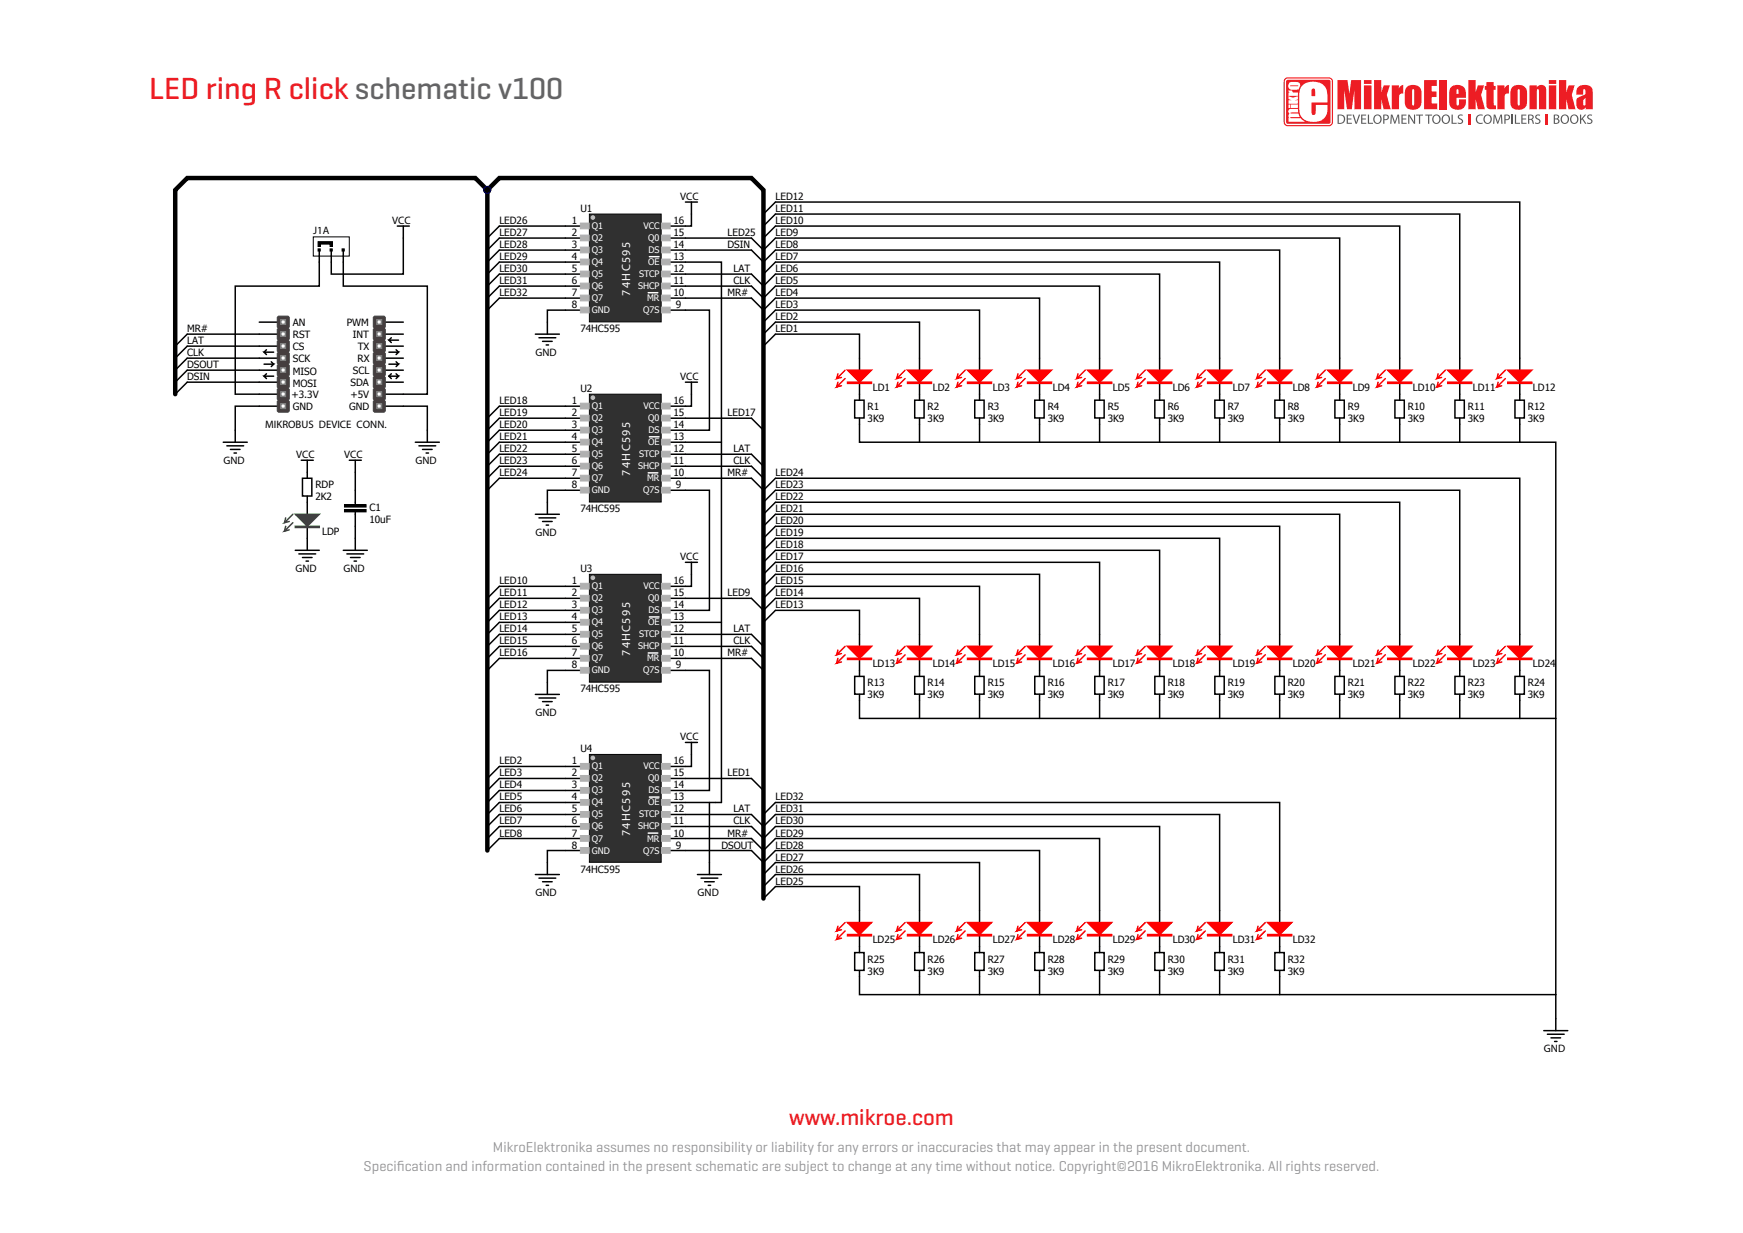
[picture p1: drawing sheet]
<svg xmlns="http://www.w3.org/2000/svg" width="297mm" height="210mm" viewBox="0 0 297 210" stroke-linecap="round" stroke-linejoin="round" font-family="sans-serif">
<defs><g id="words">
<text font-size="5.3" fill="#ed1d24" x="25.4" y="16.9">LED ring R click schematic v100</text>
<text font-size="3.9" fill="#ed1d24" x="134.5" y="191.6">www.mikroe.com</text>
<g font-size="2.5" fill="#939399">
<text x="84" y="196.2">MikroElektronika assumes no responsibility or liability for any errors or inaccuracies that may appear in the present document.</text>
<text x="62" y="199.4">Specif</text>
<text x="67.6" y="199.4">ication and information contained in the present schematic are subject to change at any time without notice. Copyright©2016 MikroElektronika. All rights reserved.</text>
</g>
<g font-size="2" fill="#fff">
<text x="107.4" y="50.4" transform="rotate(-90 107.4 50.4)">74HC595</text>
<text x="107.4" y="81" transform="rotate(-90 107.4 81)">74HC595</text>
<text x="107.4" y="111.7" transform="rotate(-90 107.4 111.7)">74HC595</text>
<text x="107.4" y="142.4" transform="rotate(-90 107.4 142.4)">74HC595</text>
</g>
<g font-size="1.8">
<text x="115.9" y="34">VCC</text>
<text x="53.4" y="39.9">J1A</text>
<text x="66.8" y="38.1">VCC</text>
<text x="91.3" y="60.6">GND</text>
<text x="115.9" y="64.7">VCC</text>
<text x="45.2" y="72.9">MIKROBUS DEVICE CONN.</text>
<text x="50.4" y="78">VCC</text>
<text x="58.6" y="78">VCC</text>
<text x="38.1" y="79">GND</text>
<text x="70.8" y="79">GND</text>
<text x="91.3" y="91.3">GND</text>
<text x="115.9" y="95.4">VCC</text>
<text x="50.3" y="97.4">GND</text>
<text x="58.5" y="97.4">GND</text>
<text x="91.3" y="121.9">GND</text>
<text x="115.9" y="126">VCC</text>
<text x="91.3" y="152.6">GND</text>
<text x="118.9" y="152.6">GND</text>
<text x="263.1" y="179.2">GND</text>
</g>
<g font-size="1.7">
<text x="132.1" y="34.1">LED12</text>
<text x="85.1" y="38.2">LED26</text>
<text x="85.1" y="40.2">LED27</text>
<text x="97.5" y="40.2">2</text>
<text x="97.5" y="38.2">1</text>
<text x="98.9" y="36.1">U1</text>
<text x="114.7" y="38.2">16</text>
<text x="114.7" y="40.2">15</text>
<text x="124" y="40.2">LED25</text>
<text x="132.1" y="40.2">LED9</text>
<text x="132.1" y="38.2">LED10</text>
<text x="132.1" y="36.1">LED11</text>
<text x="85.1" y="42.3">LED28</text>
<text x="85.1" y="44.3">LED29</text>
<text x="85.1" y="46.3">LED30</text>
<text x="97.5" y="46.3">5</text>
<text x="97.5" y="44.3">4</text>
<text x="97.5" y="42.3">3</text>
<text x="114.7" y="46.3">12</text>
<text x="114.7" y="42.3">14</text>
<text x="114.7" y="44.3">13</text>
<text x="124" y="42.3">DSIN</text>
<text x="125" y="46.3">LAT</text>
<text x="132.1" y="46.3">LED6</text>
<text x="132.1" y="44.3">LED7</text>
<text x="132.1" y="42.3">LED8</text>
<text x="85.1" y="48.4">LED31</text>
<text x="85.1" y="50.4">LED32</text>
<text x="97.5" y="52.5">8</text>
<text x="97.5" y="50.4">7</text>
<text x="97.5" y="48.4">6</text>
<text x="114.7" y="48.4">11</text>
<text x="114.7" y="50.4">10</text>
<text x="115.2" y="52.5">9</text>
<text x="124" y="50.4">MR#</text>
<text x="125" y="48.4">CLK</text>
<text x="132.1" y="52.5">LED3</text>
<text x="132.1" y="50.4">LED4</text>
<text x="132.1" y="48.4">LED5</text>
<text x="31.9" y="56.6">MR#</text>
<text x="31.9" y="58.6">LAT</text>
<text x="49.9" y="55.5">AN</text>
<text x="49.9" y="57.6">RST</text>
<text x="49.9" y="59.6">CS</text>
<text x="59.1" y="55.5">PWM</text>
<text x="60.1" y="57.6">INT</text>
<text x="60.9" y="59.6">TX</text>
<text x="98.9" y="56.6">74HC595</text>
<text x="132.1" y="56.6">LED1</text>
<text x="132.1" y="54.5">LED2</text>
<text x="31.9" y="60.7">CLK</text>
<text x="31.9" y="62.7">DSOUT</text>
<text x="31.9" y="64.8">DSIN</text>
<text x="49.9" y="61.7">SCK</text>
<text x="49.9" y="66">MOSI</text>
<text x="49.9" y="63.9">MISO</text>
<text x="59.7" y="65.8">SDA</text>
<text x="60.1" y="63.7">SCL</text>
<text x="60.9" y="61.7">RX</text>
<text x="49.7" y="67.8">+3.3V</text>
<text x="49.9" y="69.9">GND</text>
<text x="59.5" y="69.9">GND</text>
<text x="59.7" y="67.8">+5V</text>
<text x="85.1" y="68.8">LED18</text>
<text x="85.1" y="70.9">LED19</text>
<text x="97.5" y="70.9">2</text>
<text x="97.5" y="68.8">1</text>
<text x="98.9" y="66.8">U2</text>
<text x="114.7" y="68.8">16</text>
<text x="114.7" y="70.9">15</text>
<text x="124" y="70.9">LED17</text>
<text x="147.8" y="69.9">R1</text>
<text x="147.8" y="71.9">3K9</text>
<text x="148.7" y="66.6">LD1</text>
<text x="158.1" y="69.9">R2</text>
<text x="158.1" y="71.9">3K9</text>
<text x="158.9" y="66.6">LD2</text>
<text x="168.3" y="69.9">R3</text>
<text x="168.3" y="71.9">3K9</text>
<text x="169.2" y="66.6">LD3</text>
<text x="178.5" y="69.9">R4</text>
<text x="178.5" y="71.9">3K9</text>
<text x="179.4" y="66.6">LD4</text>
<text x="188.8" y="69.9">R5</text>
<text x="188.8" y="71.9">3K9</text>
<text x="189.6" y="66.6">LD5</text>
<text x="199" y="69.9">R6</text>
<text x="199" y="71.9">3K9</text>
<text x="199.8" y="66.6">LD6</text>
<text x="209.2" y="69.9">R7</text>
<text x="209.2" y="71.9">3K9</text>
<text x="210.1" y="66.6">LD7</text>
<text x="219.4" y="69.9">R8</text>
<text x="219.4" y="71.9">3K9</text>
<text x="220.3" y="66.6">LD8</text>
<text x="229.7" y="69.9">R9</text>
<text x="229.7" y="71.9">3K9</text>
<text x="230.5" y="66.6">LD9</text>
<text x="239.9" y="69.9">R10</text>
<text x="239.9" y="71.9">3K9</text>
<text x="240.8" y="66.6">LD10</text>
<text x="250.1" y="69.9">R11</text>
<text x="250.1" y="71.9">3K9</text>
<text x="251" y="66.6">LD11</text>
<text x="260.3" y="69.9">R12</text>
<text x="260.3" y="71.9">3K9</text>
<text x="261.2" y="66.6">LD12</text>
<text x="85.1" y="72.9">LED20</text>
<text x="85.1" y="75">LED21</text>
<text x="85.1" y="77">LED22</text>
<text x="97.5" y="77">5</text>
<text x="97.5" y="75">4</text>
<text x="97.5" y="72.9">3</text>
<text x="114.7" y="77">12</text>
<text x="114.7" y="72.9">14</text>
<text x="114.7" y="75">13</text>
<text x="125" y="77">LAT</text>
<text x="53.7" y="83.2">RDP</text>
<text x="85.1" y="79.1">LED23</text>
<text x="85.1" y="81.1">LED24</text>
<text x="97.5" y="83.2">8</text>
<text x="97.5" y="81.1">7</text>
<text x="97.5" y="79.1">6</text>
<text x="114.7" y="79.1">11</text>
<text x="114.7" y="81.1">10</text>
<text x="115.2" y="83.2">9</text>
<text x="124" y="81.1">MR#</text>
<text x="125" y="79.1">CLK</text>
<text x="132.1" y="81.1">LED24</text>
<text x="132.1" y="83.2">LED23</text>
<text x="53.7" y="85.2">2K2</text>
<text x="62.9" y="87">C1</text>
<text x="62.9" y="89.1">10uF</text>
<text x="98.9" y="87.2">74HC595</text>
<text x="132.1" y="85.2">LED22</text>
<text x="132.1" y="87.2">LED21</text>
<text x="132.1" y="89.3">LED20</text>
<text x="54.9" y="91.1">LDP</text>
<text x="132.1" y="91.3">LED19</text>
<text x="132.1" y="93.4">LED18</text>
<text x="132.1" y="95.4">LED17</text>
<text x="85.1" y="99.5">LED10</text>
<text x="85.1" y="101.6">LED11</text>
<text x="97.5" y="101.6">2</text>
<text x="97.5" y="99.5">1</text>
<text x="98.9" y="97.5">U3</text>
<text x="114.7" y="99.5">16</text>
<text x="114.7" y="101.6">15</text>
<text x="124" y="101.6">LED9</text>
<text x="132.1" y="97.5">LED16</text>
<text x="132.1" y="99.5">LED15</text>
<text x="132.1" y="101.6">LED14</text>
<text x="85.1" y="103.6">LED12</text>
<text x="85.1" y="105.7">LED13</text>
<text x="85.1" y="107.7">LED14</text>
<text x="97.5" y="107.7">5</text>
<text x="97.5" y="105.7">4</text>
<text x="97.5" y="103.6">3</text>
<text x="114.7" y="107.7">12</text>
<text x="114.7" y="103.6">14</text>
<text x="114.7" y="105.7">13</text>
<text x="125" y="107.7">LAT</text>
<text x="132.1" y="103.6">LED13</text>
<text x="85.1" y="109.7">LED15</text>
<text x="85.1" y="111.8">LED16</text>
<text x="97.5" y="113.8">8</text>
<text x="97.5" y="111.8">7</text>
<text x="97.5" y="109.7">6</text>
<text x="114.7" y="109.7">11</text>
<text x="114.7" y="111.8">10</text>
<text x="115.2" y="113.8">9</text>
<text x="124" y="111.8">MR#</text>
<text x="125" y="109.7">CLK</text>
<text x="148.7" y="113.6">LD13</text>
<text x="158.9" y="113.6">LD14</text>
<text x="169.2" y="113.6">LD15</text>
<text x="179.4" y="113.6">LD16</text>
<text x="189.6" y="113.6">LD17</text>
<text x="199.8" y="113.6">LD18</text>
<text x="210.1" y="113.6">LD19</text>
<text x="220.3" y="113.6">LD20</text>
<text x="230.5" y="113.6">LD21</text>
<text x="240.8" y="113.6">LD22</text>
<text x="251" y="113.6">LD23</text>
<text x="261.2" y="113.6">LD24</text>
<text x="98.9" y="117.9">74HC595</text>
<text x="147.8" y="116.9">R13</text>
<text x="147.8" y="118.9">3K9</text>
<text x="158.1" y="116.9">R14</text>
<text x="158.1" y="118.9">3K9</text>
<text x="168.3" y="116.9">R15</text>
<text x="168.3" y="118.9">3K9</text>
<text x="178.5" y="116.9">R16</text>
<text x="178.5" y="118.9">3K9</text>
<text x="188.8" y="116.9">R17</text>
<text x="188.8" y="118.9">3K9</text>
<text x="199" y="116.9">R18</text>
<text x="199" y="118.9">3K9</text>
<text x="209.2" y="116.9">R19</text>
<text x="209.2" y="118.9">3K9</text>
<text x="219.4" y="116.9">R20</text>
<text x="219.4" y="118.9">3K9</text>
<text x="229.7" y="116.9">R21</text>
<text x="229.7" y="118.9">3K9</text>
<text x="239.9" y="116.9">R22</text>
<text x="239.9" y="118.9">3K9</text>
<text x="250.1" y="116.9">R23</text>
<text x="250.1" y="118.9">3K9</text>
<text x="260.3" y="116.9">R24</text>
<text x="260.3" y="118.9">3K9</text>
<text x="85.1" y="130.2">LED2</text>
<text x="97.5" y="130.2">1</text>
<text x="98.9" y="128.2">U4</text>
<text x="114.7" y="130.2">16</text>
<text x="85.1" y="132.2">LED3</text>
<text x="85.1" y="134.3">LED4</text>
<text x="85.1" y="136.3">LED5</text>
<text x="97.5" y="136.3">4</text>
<text x="97.5" y="134.3">3</text>
<text x="97.5" y="132.2">2</text>
<text x="114.7" y="132.2">15</text>
<text x="114.7" y="134.3">14</text>
<text x="114.7" y="136.3">13</text>
<text x="124" y="132.2">LED1</text>
<text x="132.1" y="136.3">LED32</text>
<text x="85.1" y="138.4">LED6</text>
<text x="85.1" y="140.4">LED7</text>
<text x="85.1" y="142.5">LED8</text>
<text x="97.5" y="142.5">7</text>
<text x="97.5" y="140.4">6</text>
<text x="97.5" y="138.4">5</text>
<text x="114.7" y="138.4">12</text>
<text x="114.7" y="140.4">11</text>
<text x="114.7" y="142.5">10</text>
<text x="124" y="142.5">MR#</text>
<text x="125" y="138.4">LAT</text>
<text x="125" y="140.4">CLK</text>
<text x="132.1" y="138.4">LED31</text>
<text x="132.1" y="140.4">LED30</text>
<text x="132.1" y="142.5">LED29</text>
<text x="97.5" y="144.5">8</text>
<text x="98.9" y="148.6">74HC595</text>
<text x="115.2" y="144.5">9</text>
<text x="122.9" y="144.5">DSOUT</text>
<text x="132.1" y="144.5">LED28</text>
<text x="132.1" y="146.6">LED27</text>
<text x="132.1" y="148.6">LED26</text>
<text x="132.1" y="150.7">LED25</text>
<text x="148.7" y="160.7">LD25</text>
<text x="158.9" y="160.7">LD26</text>
<text x="169.2" y="160.7">LD27</text>
<text x="179.4" y="160.7">LD28</text>
<text x="189.6" y="160.7">LD29</text>
<text x="199.8" y="160.7">LD30</text>
<text x="210.1" y="160.7">LD31</text>
<text x="220.3" y="160.7">LD32</text>
<text x="147.8" y="163.9">R25</text>
<text x="147.8" y="166">3K9</text>
<text x="158.1" y="163.9">R26</text>
<text x="158.1" y="166">3K9</text>
<text x="168.3" y="163.9">R27</text>
<text x="168.3" y="166">3K9</text>
<text x="178.5" y="163.9">R28</text>
<text x="178.5" y="166">3K9</text>
<text x="188.8" y="163.9">R29</text>
<text x="188.8" y="166">3K9</text>
<text x="199" y="163.9">R30</text>
<text x="199" y="166">3K9</text>
<text x="209.2" y="163.9">R31</text>
<text x="209.2" y="166">3K9</text>
<text x="219.4" y="163.9">R32</text>
<text x="219.4" y="166">3K9</text>
</g>
<g font-size="1.5" fill="#fff">
<text x="100.8" y="39">Q1</text>
<text x="100.8" y="41.1">Q2</text>
<text x="109.6" y="39">VCC</text>
<text x="110.5" y="41.1">Q0</text>
<text x="100.8" y="43.1">Q3</text>
<text x="100.8" y="45.1">Q4</text>
<text x="100.8" y="47.2">Q5</text>
<text x="108.9" y="47.2">STCP</text>
<text x="110.5" y="45.1">OE</text>
<text x="110.5" y="43.1">DS</text>
<text x="100.8" y="49.2">Q6</text>
<text x="100.8" y="51.3">Q7</text>
<text x="100.8" y="53.3">GND</text>
<text x="108.7" y="49.2">SHCP</text>
<text x="109.6" y="53.3">Q7S</text>
<text x="110.2" y="51.3">MR</text>
<text x="100.8" y="69.7">Q1</text>
<text x="100.8" y="71.7">Q2</text>
<text x="109.6" y="69.7">VCC</text>
<text x="110.5" y="71.7">Q0</text>
<text x="100.8" y="73.8">Q3</text>
<text x="100.8" y="75.8">Q4</text>
<text x="100.8" y="77.9">Q5</text>
<text x="108.9" y="77.9">STCP</text>
<text x="110.5" y="75.8">OE</text>
<text x="110.5" y="73.8">DS</text>
<text x="100.8" y="79.9">Q6</text>
<text x="100.8" y="82">Q7</text>
<text x="108.7" y="79.9">SHCP</text>
<text x="110.2" y="82">MR</text>
<text x="100.8" y="84">GND</text>
<text x="109.6" y="84">Q7S</text>
<text x="100.8" y="100.4">Q1</text>
<text x="109.6" y="100.4">VCC</text>
<text x="100.8" y="102.4">Q2</text>
<text x="100.8" y="104.5">Q3</text>
<text x="100.8" y="106.5">Q4</text>
<text x="110.5" y="106.5">OE</text>
<text x="110.5" y="102.4">Q0</text>
<text x="110.5" y="104.5">DS</text>
<text x="100.8" y="108.6">Q5</text>
<text x="100.8" y="110.6">Q6</text>
<text x="100.8" y="112.6">Q7</text>
<text x="108.7" y="110.6">SHCP</text>
<text x="108.9" y="108.6">STCP</text>
<text x="110.2" y="112.6">MR</text>
<text x="100.8" y="114.7">GND</text>
<text x="109.6" y="114.7">Q7S</text>
<text x="100.8" y="131.1">Q1</text>
<text x="109.6" y="131.1">VCC</text>
<text x="100.8" y="133.1">Q2</text>
<text x="100.8" y="135.1">Q3</text>
<text x="100.8" y="137.2">Q4</text>
<text x="110.5" y="137.2">OE</text>
<text x="110.5" y="133.1">Q0</text>
<text x="110.5" y="135.1">DS</text>
<text x="100.8" y="139.2">Q5</text>
<text x="100.8" y="141.3">Q6</text>
<text x="100.8" y="143.3">Q7</text>
<text x="108.7" y="141.3">SHCP</text>
<text x="108.9" y="139.2">STCP</text>
<text x="110.2" y="143.3">MR</text>
<text x="100.8" y="145.4">GND</text>
<text x="109.6" y="145.4">Q7S</text>
</g>
</g></defs>
<!-- layer: Layer 1 -->
<g fill="#ed1d24">
<path d="M218.9 13.4l.5-.2h7a.69 .69 0 0 1 .7 .7v6.9a.69 .69 0 0 1-.7 .7h-7a.69 .69 0 0 1-.7-.7v-6.9z"/>
<path d="M227.9 13.6h1.7l.3 2.4 .3-2.4h1.7v5h-1.1v-3.3l-.5 3.3h-.8l-.4-3.3v3.3h-1.2z"/>
<path d="M234.1 13.6h1.3v2.1l.4-1.2h1l-.5 1.7 .7 2.4h-1.2l-.4-1.8v1.8h-1.3z"/>
<path d="M237.1 14.5h1.3l-.1 .6a.92 .92 0 0 1 .8-.6v1.4l-.5 .1-.2 .3v2.3h-1.3z"/>
<path d="M242.7 13.6h2.1v1h-.8v1h.8v.9h-.8v1.1h.9v1h-2.2z"/>
<path d="M245.2 13.6h1.3v5h-1.3z"/>
<path d="M250.2 13.6h1.2v2.1l.4-1.2h1.1l-.5 1.7 .6 2.4h-1.2l-.4-1.8v1.8h-1.2z"/>
<path d="M253.3 14h1.2v.6h.4v.7h-.4v2.2l.1 .4 .3 .1v.6h-.5a.84 .84 0 0 1-1.1-.9v-2.4h-.3v-.7h.3z"/>
<path d="M255.1 14.5h1.3l-.1 .6a.93 .93 0 0 1 .8-.6v1.4l-.5 .1-.2 .3v2.3h-1.3z"/>
<path d="M260.6 14.5h1.3v.4a.86 .86 0 0 1 1-.4 .86 .86 0 0 1 .6 .9v3.2h-1.3v-3.2l-.1-.2-.2 .2v3.2h-1.3z"/>
<path d="M265.6 13.6h1.3v2.1l.4-1.2h1l-.5 1.7 .7 2.4h-1.2l-.4-1.8v1.8h-1.3z"/>
<path d="M232.4 13.6h1.3v.7h-1.3zM232.4 14.5h1.3v4.1h-1.3z"/>
<path d="M239.7 14.8a1.47 1.47 0 0 1 1.6-.3 1.47 1.47 0 0 1 .9 1.2v1.3a1.48 1.48 0 0 1-1 1.7 1.48 1.48 0 0 1-1.8-.8v-2.2l.1-.5zM240.7 15.2l-.1 2.3v.4l.2 .1 .2-.2v-2.1l-.1-.4z"/>
<path d="M247.4 14.8a1.5 1.5 0 0 1 1.6-.2 1.5 1.5 0 0 1 .8 1.5v.6h-1.6v1.2l.2 .1 .2-.1v-1h1.2a1.45 1.45 0 0 1-1.3 1.8 1.45 1.45 0 0 1-1.6-1.6l.1-1.8zM248.3 15.2l-.1 .8h.3v-.7z"/>
<path d="M257.7 14.8a1.47 1.47 0 0 1 1.5-.3 1.47 1.47 0 0 1 1 1.2v1.3a1.48 1.48 0 0 1-1 1.7 1.48 1.48 0 0 1-1.8-.8v-2.2l.1-.5zM258.7 15.2l-.1 2.3v.4l.2 .1 .2-.2v-2.1l-.1-.4z"/>
<path d="M263.9 13.6h1.3v.7h-1.3zM263.9 14.5h1.3v4.1h-1.3z"/>
<path d="M269 14.8a1.6 1.6 0 0 1 2.3 .4l.1 3.4h-1.2v-.3a.86 .86 0 0 1-1 .3 .86 .86 0 0 1-.6-.9v-.6a1.28 1.28 0 0 1 1.2-.9 .63 .63 0 0 0 .2-1l-.2 .1v.8h-1.2v-.8zM270 16.8a.86 .86 0 0 0 0 1.2l.2-.2v-1.1z"/>
</g>
<g fill="#fff">
<path d="M219.2 13.4l-.3 .5 .1 7.2 .4 .2 7.3-.1 .2-.4v-7.2l-.5-.2zM219.3 13.6h7.1l.3 .1v7.1l-.1 .2-7.2 .1-.2-.2v-7z"/>
<path d="M219.6 17.8v.6h.2v-.6zM219.5 15.4l.3 .4h-.2v.5h1.6v-.6h-.9l-.1-.3zM220 17.8v.6h1.2v-.6zM219.6 16.4v.5l.5 .2h-.5v.6h1.6v-.6h-.6l.6-.2v-.5l-.9 .2zM219.7 18.6l-.2 .4 .2 .4-.2 .3 .2 .4h-.1v.6h2.8l-.8-.6h-1.7v-.2h1.6l-.2-.6-1.4-.1 1.3-.1v-.5zM219.7 14.1a.74 .74 0 0 0-.1 .9 .74 .74 0 0 0 .9 .3l.7-.1 .1-.2a.6 .6 0 0 0 .2-.7 .6 .6 0 0 0-.6-.3h-.9zM219.9 14.6h1.3l-1.1 .1z"/>
<path d="M222 14.5a2.77 2.77 0 0 1 4 .6l.2 1v1.4h-2.7v1.6a.35 .35 0 0 0 .1 .4 .35 .35 0 0 0 .4 0l.2-.5v-1.1h2a2.28 2.28 0 0 1-1.5 2.8 2.72 2.72 0 0 1-3.1-1.1l-.2-1v-2.7l.2-1zM223.5 15.2v1.2h.6l-.1-1.2a.31 .31 0 0 0-.5 0z"/>
</g>
<g fill="#ed1d24">
<path d="M250.3 19.5h.4v1.7h-.4z"/>
<path d="M263.4 19.5h.4v1.7h-.4z"/>
</g>
<g fill="#58595b">
<path d="M229.5 19.5h.8v.2h-.6v.5h.6v.1h-.6v.6h.7v.2h-.9z"/>
<path d="M230.5 19.5h.2l.4 1.4 .4-1.4h.3l-.6 1.6h-.2z"/>
<path d="M231.9 19.5h.9v.2h-.7v.5h.6v.1h-.6v.6h.7v.2h-.9z"/>
<path d="M233.1 19.5h.2v1.4h.7v.2h-.9z"/>
<path d="M237 19.5h.3l.4 1.3 .4-1.3h.3l.1 1.6h-.2l-.1-1.4-.5 1.4h-.1l-.4-1.4-.1 1.4h-.2z"/>
<path d="M238.8 19.5h.9v.2h-.7v.5h.6v.1h-.6v.6h.7v.2h-.9z"/>
<path d="M240 19.5h.2l.8 1.3-.1-1.3h.2v1.6h-.2l-.8-1.3v1.3h-.1z"/>
<path d="M241.3 19.5h1.2v.2h-.5v1.4h-.2v-1.4h-.5z"/>
<path d="M242.9 19.5h1.1v.2h-.5v1.4h-.2v-1.4h-.4z"/>
<path d="M247.3 19.5h.2v1.4h.7v.2h-.9z"/>
<path d="M248.5 19.7a.65 .65 0 0 1 .7-.1v.1h-.3l-.3 .1 .1 .3a.51 .51 0 0 1 .6 .4 .51 .51 0 0 1-.2 .5h-.7v-.2l.6 .1a.26 .26 0 0 0 0-.5h-.2a.45 .45 0 0 1-.3-.7z"/>
<path d="M251.7 19.7a.93 .93 0 0 1 1-.1l-.1 .1a.64 .64 0 0 0-.9 .6 .64 .64 0 0 0 .9 .6l.1 .1a.82 .82 0 0 1-1.1-.2 .82 .82 0 0 1 .1-1.1z"/>
<path d="M254.5 19.5h.3l.4 1.3 .5-1.3h.2l.1 1.6h-.2v-1.4l-.5 1.4h-.2l-.4-1.4-.1 1.4h-.2z"/>
<path d="M257.6 19.5h.2v1.6h-.2z"/>
<path d="M258.1 19.5h.2v1.4h.7v.2h-.9z"/>
<path d="M259.2 19.5h.9v.2h-.7v.5h.6v.1h-.6v.6h.7v.2h-.9z"/>
<path d="M261.6 19.7a.66 .66 0 0 1 .8-.1v.1h-.3l-.3 .1 .1 .3a.51 .51 0 0 1 .6 .4 .51 .51 0 0 1-.2 .5h-.7v-.2l.5 .1a.26 .26 0 0 0 .1-.5h-.2a.45 .45 0 0 1-.4-.7z"/>
<path d="M269.2 19.5h.2v.8l.6-.8h.3l-.6 .7 .6 .9h-.2l-.5-.8-.2 .2v.6h-.2z"/>
<path d="M270.5 19.7a.65 .65 0 0 1 .8-.1l-.1 .1h-.3l-.2 .1 .1 .3a.51 .51 0 0 1 .5 .4 .51 .51 0 0 1-.2 .5h-.7l.1-.2 .5 .1a.26 .26 0 0 0 0-.5h-.1a.45 .45 0 0 1-.4-.7z"/>
<path d="M227.9 19.5a.86 .86 0 0 1 1.1 .2 .86 .86 0 0 1 0 1.2l-.4 .2h-.7zM228.1 19.7v1.2a.66 .66 0 0 0 .9-.6 .66 .66 0 0 0-.9-.6z"/>
<path d="M234.2 19.7a.76 .76 0 0 1 1.1 .1 .76 .76 0 0 1-.2 1.1 .76 .76 0 0 1-1.1-.3l.1-.6zM234.3 19.9a.58 .58 0 0 0 0 .8 .58 .58 0 0 0 .8 .1 .58 .58 0 0 0 .1-.9 .58 .58 0 0 0-.9 0z"/>
<path d="M235.7 19.5a.58 .58 0 0 1 .7 .1 .58 .58 0 0 1 .1 .7l-.6 .2v.6h-.2zM235.9 19.7l.1 .6a.37 .37 0 0 0 .5-.3 .39 .39 0 0 0-.6-.3z"/>
<path d="M244.2 19.7a.76 .76 0 0 1 1.2 .1 .76 .76 0 0 1-.2 1.1 .76 .76 0 0 1-1.1-.3v-.6zM244.4 19.9a.58 .58 0 0 0-.1 .8 .58 .58 0 0 0 .8 .1 .58 .58 0 0 0 .1-.9 .58 .58 0 0 0-.8 0z"/>
<path d="M245.9 19.7a.76 .76 0 0 1 1.1 .1 .76 .76 0 0 1-.2 1.1 .76 .76 0 0 1-1.1-.3v-.6zM246 19.9a.58 .58 0 0 0-.1 .8 .58 .58 0 0 0 .8 .1 .58 .58 0 0 0 .1-.9 .58 .58 0 0 0-.8 0z"/>
<path d="M253 19.7a.76 .76 0 0 1 1.1 .1 .76 .76 0 0 1-.2 1.1 .76 .76 0 0 1-1.1-.3v-.6zM253.1 19.9a.58 .58 0 0 0-.1 .8 .58 .58 0 0 0 .9 .1 .58 .58 0 0 0 0-.9 .58 .58 0 0 0-.8 0z"/>
<path d="M256.3 19.5a.58 .58 0 0 1 .8 .1 .58 .58 0 0 1 .1 .7l-.7 .2v.6h-.2zM256.5 19.7l.1 .6a.38 .38 0 0 0 .5-.3 .39 .39 0 0 0-.6-.3z"/>
<path d="M260.4 19.5a.59 .59 0 0 1 .6 0 .59 .59 0 0 1 .3 .6l-.3 .2 .4 .8a.46 .46 0 0 1-.4-.6l-.4-.1v.7h-.2zM260.6 19.7v.6a.37 .37 0 0 0 .4-.1 .37 .37 0 0 0 .1-.4z"/>
<path d="M264.8 19.5a.57 .57 0 0 1 .6 0 .57 .57 0 0 1 .3 .5l-.3 .2a.47 .47 0 0 1 .3 .7 .47 .47 0 0 1-.6 .2h-.3zM265 19.7v.5a.34 .34 0 0 0 .3-.1 .34 .34 0 0 0 .1-.3zM265 20.3v.6a.35 .35 0 0 0 .4-.1 .35 .35 0 0 0 .1-.3z"/>
<path d="M266.1 19.7a.76 .76 0 0 1 1.1 .1 .76 .76 0 0 1-.1 1.1 .76 .76 0 0 1-1.1-.3v-.6zM266.3 19.9a.58 .58 0 0 0-.1 .8 .58 .58 0 0 0 .8 .1 .58 .58 0 0 0 .1-.9 .58 .58 0 0 0-.8 0z"/>
<path d="M267.7 19.7a.76 .76 0 0 1 1.1 .1 .76 .76 0 0 1-.1 1.1 .76 .76 0 0 1-1.1-.3v-.6zM267.9 19.9a.58 .58 0 0 0-.1 .8 .58 .58 0 0 0 .8 .1 .58 .58 0 0 0 .1-.9 .58 .58 0 0 0-.8 0z"/>
</g>
<g fill="none" stroke="#000" stroke-width=".25">
<path d="M44.2 54.9h3M44.2 56.9h3M44.2 59h3M65.7 54.9h3M65.7 56.9h3M65.7 59h3M44.2 61h3M44.2 63h3M44.2 65.1h3M44.2 67.1h3M44.2 69.2h3M65.7 61h3"/>
<path d="M65.7 63h3M65.7 65.1h3M65.7 67.1h3M65.7 69.2h3"/>
</g>
<path d="M47.2 54l.2-.2h1.7l.2 .2v1.7l-.2 .2h-1.7l-.2-.2z" fill-rule="evenodd" fill="#443c3e"/>
<path d="M47.2 54l.2-.2h1.7l.2 .2v1.7l-.2 .2h-1.7l-.2-.2z" fill="none" stroke="#443c3e" stroke-width=".17"/>
<path d="M47.2 56.1l.2-.2h1.7l.2 .2v1.6l-.2 .2h-1.7l-.2-.2z" fill-rule="evenodd" fill="#443c3e"/>
<path d="M47.2 56.1l.2-.2h1.7l.2 .2v1.6l-.2 .2h-1.7l-.2-.2z" fill="none" stroke="#443c3e" stroke-width=".17"/>
<g fill="#fff" stroke="#808080" stroke-width=".25">
<path d="M47.9 54.5h.7v.7h-.7z"/>
<path d="M47.9 56.5h.7v.8h-.7z"/>
</g>
<path d="M47.2 58.1l.2-.2h1.7l.2 .2v1.7l-.2 .2h-1.7l-.2-.2z" fill-rule="evenodd" fill="#443c3e"/>
<path d="M47.2 58.1l.2-.2h1.7l.2 .2v1.7l-.2 .2h-1.7l-.2-.2z" fill="none" stroke="#443c3e" stroke-width=".17"/>
<path d="M47.2 60.2l.2-.2h1.7l.2 .2v1.6l-.2 .2h-1.7l-.2-.2z" fill-rule="evenodd" fill="#443c3e"/>
<path d="M47.2 60.2l.2-.2h1.7l.2 .2v1.6l-.2 .2h-1.7l-.2-.2z" fill="none" stroke="#443c3e" stroke-width=".17"/>
<g fill="#fff" stroke="#808080" stroke-width=".25">
<path d="M47.9 58.5h.7v.8h-.7z"/>
<path d="M47.9 60.6h.7v.8h-.7z"/>
</g>
<path d="M47.2 62.2l.2-.2h1.7l.2 .2v1.7l-.2 .2h-1.7l-.2-.2z" fill-rule="evenodd" fill="#443c3e"/>
<path d="M47.2 62.2l.2-.2h1.7l.2 .2v1.7l-.2 .2h-1.7l-.2-.2z" fill="none" stroke="#443c3e" stroke-width=".17"/>
<path d="M47.2 64.3l.2-.2h1.7l.2 .2v1.6l-.2 .2h-1.7l-.2-.2z" fill-rule="evenodd" fill="#443c3e"/>
<path d="M47.2 64.3l.2-.2h1.7l.2 .2v1.6l-.2 .2h-1.7l-.2-.2z" fill="none" stroke="#443c3e" stroke-width=".17"/>
<g fill="#fff" stroke="#808080" stroke-width=".25">
<path d="M47.9 62.6h.7v.8h-.7z"/>
<path d="M47.9 64.7h.7v.8h-.7z"/>
</g>
<path d="M47.2 66.3l.2-.2h1.7l.2 .2v1.7l-.2 .2h-1.7l-.2-.2z" fill-rule="evenodd" fill="#443c3e"/>
<path d="M47.2 66.3l.2-.2h1.7l.2 .2v1.7l-.2 .2h-1.7l-.2-.2z" fill="none" stroke="#443c3e" stroke-width=".17"/>
<path d="M47.2 68.4l.2-.2h1.7l.2 .2v1.6l-.2 .2h-1.7l-.2-.2z" fill-rule="evenodd" fill="#443c3e"/>
<path d="M47.2 68.4l.2-.2h1.7l.2 .2v1.6l-.2 .2h-1.7l-.2-.2z" fill="none" stroke="#443c3e" stroke-width=".17"/>
<g fill="#fff" stroke="#808080" stroke-width=".25">
<path d="M47.9 66.7h.7v.8h-.7z"/>
<path d="M47.9 68.8h.7v.8h-.7z"/>
</g>
<path d="M63.8 53.8h1.6l.3 .2v1.7l-.3 .2h-1.6l-.2-.2v-1.7z" fill-rule="evenodd" fill="#443c3e"/>
<path d="M63.6 54l.2-.2h1.6l.3 .2v1.7l-.3 .2h-1.6l-.2-.2z" fill="none" stroke="#443c3e" stroke-width=".17"/>
<path d="M63.8 55.9h1.6l.3 .2v1.6l-.3 .2h-1.6l-.2-.2v-1.6z" fill-rule="evenodd" fill="#443c3e"/>
<path d="M63.6 56.1l.2-.2h1.6l.3 .2v1.6l-.3 .2h-1.6l-.2-.2z" fill="none" stroke="#443c3e" stroke-width=".17"/>
<g fill="#fff" stroke="#808080" stroke-width=".25">
<path d="M64.2 54.5h.8v.7h-.8z"/>
<path d="M64.2 56.5h.8v.8h-.8z"/>
</g>
<path d="M63.8 57.9h1.6l.3 .2v1.7l-.3 .2h-1.6l-.2-.2v-1.7z" fill-rule="evenodd" fill="#443c3e"/>
<path d="M63.6 58.1l.2-.2h1.6l.3 .2v1.7l-.3 .2h-1.6l-.2-.2z" fill="none" stroke="#443c3e" stroke-width=".17"/>
<path d="M63.8 60h1.6l.3 .2v1.6l-.3 .2h-1.6l-.2-.2v-1.6z" fill-rule="evenodd" fill="#443c3e"/>
<path d="M63.6 60.2l.2-.2h1.6l.3 .2v1.6l-.3 .2h-1.6l-.2-.2z" fill="none" stroke="#443c3e" stroke-width=".17"/>
<g fill="#fff" stroke="#808080" stroke-width=".25">
<path d="M64.2 58.5h.8v.8h-.8z"/>
<path d="M64.2 60.6h.8v.8h-.8z"/>
</g>
<path d="M63.8 62h1.6l.3 .2v1.7l-.3 .2h-1.6l-.2-.2v-1.7z" fill-rule="evenodd" fill="#443c3e"/>
<path d="M63.8 62h1.6l.3 .2v1.7l-.3 .2h-1.6l-.2-.2v-1.7z" fill="none" stroke="#443c3e" stroke-width=".17"/>
<path d="M63.8 64.1h1.6l.3 .2v1.6l-.3 .2h-1.6l-.2-.2v-1.6z" fill-rule="evenodd" fill="#443c3e"/>
<path d="M63.6 64.3l.2-.2h1.6l.3 .2v1.6l-.3 .2h-1.6l-.2-.2z" fill="none" stroke="#443c3e" stroke-width=".17"/>
<g fill="#fff" stroke="#808080" stroke-width=".25">
<path d="M64.2 62.6h.8v.8h-.8z"/>
<path d="M64.2 64.7h.8v.8h-.8z"/>
</g>
<path d="M63.8 66.1h1.6l.3 .2v1.7l-.3 .2h-1.6l-.2-.2v-1.7z" fill-rule="evenodd" fill="#443c3e"/>
<path d="M63.6 66.3l.2-.2h1.6l.3 .2v1.7l-.3 .2h-1.6l-.2-.2z" fill="none" stroke="#443c3e" stroke-width=".17"/>
<path d="M63.8 68.2h1.6l.3 .2v1.6l-.3 .2h-1.6l-.2-.2v-1.6z" fill-rule="evenodd" fill="#443c3e"/>
<path d="M63.6 68.4l.2-.2h1.6l.3 .2v1.6l-.3 .2h-1.6l-.2-.2z" fill="none" stroke="#443c3e" stroke-width=".17"/>
<g fill="#fff" stroke="#808080" stroke-width=".25">
<path d="M64.2 66.7h.8v.8h-.8z"/>
<path d="M64.2 68.8h.8v.8h-.8z"/>
</g>
<g fill="none" stroke="#000" stroke-width=".25">
<path d="M45.4 59.6l-.4 .4M46.6 60h-1.6l.4 .4M66.3 60h1.6l-.4 .4M66.7 57.5l-.4 .4M67.5 59.6l.4 .4M67.9 57.9h-1.6l.4 .4M45 62h1.6l-.4 .4M45.4 63.7l-.4 .4M46.2 61.6l.4 .4M46.6 64.1h-1.6l.4 .4M66.3 62h1.6l-.4 .4M66.3 64.1h1.6l-.4 .4"/>
<path d="M66.3 64.1l.4 .4M66.7 63.7l-.4 .4M67.5 61.6l.4 .4M67.5 63.7l.4 .4M146.5 61v2M146.5 65.1v2"/>
</g>
<path d="M144.4 65.2h4.1" fill="none" stroke="#f00" stroke-width=".2"/>
<path d="M144.4 65.1h4.1v.2h-4.1z" fill="none" stroke="#f00" stroke-width=".25"/>
<path d="M144.4 63h4.1l-2 2.1z" fill="#f00"/>
<path d="M142.8 65.1l-.2 .8M142.8 63.7l-.2 .8M144 64.5l-1.4 1.4 .8-.2M144 63l-1.4 1.5 .8-.2M144.4 63h4.1l-2 2.1z" fill="none" stroke="#f00" stroke-width=".25"/>
<g fill="none" stroke="#000" stroke-width=".25">
<path d="M96.3 38.5h4.1M112.7 38.5h4.1M96.3 52.8h4.1M96.3 46.7h4.1M96.3 48.7h4.1M96.3 50.8h4.1M96.3 40.5h4.1M96.3 42.6h4.1M96.3 44.6h4.1M112.7 52.8h4.1M112.7 46.7h4.1M112.7 48.7h4.1"/>
<path d="M112.7 50.8h4.1M112.7 40.5h4.1M112.7 42.6h4.1M112.7 44.6h4.1"/>
</g>
<path d="M100.4 36.5h12.3v18.3h-12.3z" fill="#303030" stroke="#000" stroke-width=".17"/>
<g fill="#b0b0b0" stroke="#b0b0b0" stroke-width=".17">
<path d="M98.9 38h1.5v1h-1.5z"/>
<path d="M98.9 40h1.5v1h-1.5z"/>
<path d="M98.9 42.1h1.5v1h-1.5z"/>
<path d="M98.9 44.1h1.5v1h-1.5z"/>
<path d="M112.7 44.1h1.5v1h-1.5z"/>
<path d="M112.7 42.1h1.5v1h-1.5z"/>
<path d="M112.7 40h1.5v1h-1.5z"/>
<path d="M112.7 38h1.5v1h-1.5z"/>
<path d="M98.9 46.2h1.5v1h-1.5z"/>
<path d="M98.9 48.2h1.5v1h-1.5z"/>
<path d="M98.9 50.3h1.5v.9h-1.5z"/>
<path d="M112.7 50.3h1.5v.9h-1.5z"/>
<path d="M112.7 48.2h1.5v1h-1.5z"/>
<path d="M112.7 46.2h1.5v1h-1.5z"/>
<path d="M98.9 52.3h1.5v1h-1.5z"/>
<path d="M112.7 52.3h1.5v1h-1.5z"/>
</g>
<circle cx="101" cy="37.1" r=".31" fill="#c0c0c0" stroke="#c0c0c0" stroke-width=".17"/>
<path d="M110.5 49.9h1.6M110.7 43.7h1.6" fill="none" stroke="#fff" stroke-width=".25"/>
<g fill="none" stroke="#000" stroke-width=".25">
<path d="M96.3 77.4h4.1M96.3 79.4h4.1M96.3 69.2h4.1M96.3 71.2h4.1M96.3 73.3h4.1M96.3 75.3h4.1M112.7 77.4h4.1M112.7 79.4h4.1M112.7 69.2h4.1M112.7 71.2h4.1M112.7 73.3h4.1M112.7 75.3h4.1"/>
<path d="M96.3 83.5h4.1M96.3 81.5h4.1M112.7 83.5h4.1M112.7 81.5h4.1"/>
</g>
<path d="M100.4 67.1h12.3v18.4h-12.3z" fill="#303030" stroke="#000" stroke-width=".17"/>
<g fill="#b0b0b0" stroke="#b0b0b0" stroke-width=".17">
<path d="M98.9 68.7h1.5v1h-1.5z"/>
<path d="M98.9 70.7h1.5v1h-1.5z"/>
<path d="M98.9 72.8h1.5v.9h-1.5z"/>
<path d="M98.9 74.8h1.5v1h-1.5z"/>
<path d="M112.7 74.8h1.5v1h-1.5z"/>
<path d="M112.7 72.8h1.5v.9h-1.5z"/>
<path d="M112.7 70.7h1.5v1h-1.5z"/>
<path d="M112.7 68.7h1.5v1h-1.5z"/>
<path d="M98.9 76.9h1.5v.9h-1.5z"/>
<path d="M98.9 78.9h1.5v1h-1.5z"/>
<path d="M98.9 80.9h1.5v1h-1.5z"/>
<path d="M112.7 80.9h1.5v1h-1.5z"/>
<path d="M112.7 78.9h1.5v1h-1.5z"/>
<path d="M112.7 76.9h1.5v.9h-1.5z"/>
<path d="M98.9 83h1.5v1h-1.5z"/>
<path d="M112.7 83h1.5v1h-1.5z"/>
</g>
<circle cx="101" cy="67.7" r=".31" fill="#c0c0c0" stroke="#c0c0c0" stroke-width=".17"/>
<path d="M110.7 74.4h1.6M110.5 80.5h1.6" fill="none" stroke="#fff" stroke-width=".25"/>
<g fill="none" stroke="#000" stroke-width=".25">
<path d="M96.3 99.9h4.1M112.7 99.9h4.1M96.3 114.2h4.1M96.3 108h4.1M96.3 110.1h4.1M96.3 112.1h4.1M96.3 101.9h4.1M96.3 104h4.1M96.3 106h4.1M112.7 114.2h4.1M112.7 108h4.1M112.7 110.1h4.1"/>
<path d="M112.7 112.1h4.1M112.7 101.9h4.1M112.7 104h4.1M112.7 106h4.1"/>
</g>
<path d="M100.4 97.8h12.3v18.4h-12.3z" fill="#303030" stroke="#000" stroke-width=".17"/>
<g fill="#b0b0b0" stroke="#b0b0b0" stroke-width=".17">
<path d="M98.9 99.4h1.5v.9h-1.5z"/>
<path d="M98.9 101.4h1.5v1h-1.5z"/>
<path d="M98.9 103.4h1.5v1h-1.5z"/>
<path d="M98.9 105.5h1.5v1h-1.5z"/>
<path d="M112.7 105.5h1.5v1h-1.5z"/>
<path d="M112.7 103.4h1.5v1h-1.5z"/>
<path d="M112.7 101.4h1.5v1h-1.5z"/>
<path d="M112.7 99.4h1.5v.9h-1.5z"/>
<path d="M98.9 107.5h1.5v1h-1.5z"/>
<path d="M98.9 109.6h1.5v1h-1.5z"/>
<path d="M98.9 111.6h1.5v1h-1.5z"/>
<path d="M112.7 111.6h1.5v1h-1.5z"/>
<path d="M112.7 109.6h1.5v1h-1.5z"/>
<path d="M112.7 107.5h1.5v1h-1.5z"/>
<path d="M98.9 113.7h1.5v.9h-1.5z"/>
<path d="M112.7 113.7h1.5v.9h-1.5z"/>
</g>
<circle cx="101" cy="98.4" r=".31" fill="#c0c0c0" stroke="#c0c0c0" stroke-width=".17"/>
<path d="M110.5 111.2h1.6M110.7 105.1h1.6" fill="none" stroke="#fff" stroke-width=".25"/>
<g fill="none" stroke="#000" stroke-width=".25">
<path d="M96.3 138.7h4.1M96.3 130.5h4.1M96.3 132.6h4.1M96.3 134.6h4.1M96.3 136.7h4.1M112.7 138.7h4.1M112.7 130.5h4.1M112.7 132.6h4.1M112.7 134.6h4.1M112.7 136.7h4.1M96.3 144.9h4.1M96.3 140.8h4.1"/>
<path d="M96.3 142.8h4.1M112.7 144.9h4.1M112.7 140.8h4.1M112.7 142.8h4.1"/>
</g>
<path d="M100.4 128.5h12.3v18.4h-12.3z" fill="#303030" stroke="#000" stroke-width=".17"/>
<g fill="#b0b0b0" stroke="#b0b0b0" stroke-width=".17">
<path d="M98.9 130h1.5v1h-1.5z"/>
<path d="M98.9 132.1h1.5v1h-1.5z"/>
<path d="M98.9 134.1h1.5v1h-1.5z"/>
<path d="M98.9 136.2h1.5v.9h-1.5z"/>
<path d="M112.7 136.2h1.5v.9h-1.5z"/>
<path d="M112.7 134.1h1.5v1h-1.5z"/>
<path d="M112.7 132.1h1.5v1h-1.5z"/>
<path d="M112.7 130h1.5v1h-1.5z"/>
<path d="M98.9 138.2h1.5v1h-1.5z"/>
<path d="M98.9 140.3h1.5v.9h-1.5z"/>
<path d="M98.9 142.3h1.5v1h-1.5z"/>
<path d="M112.7 142.3h1.5v1h-1.5z"/>
<path d="M112.7 140.3h1.5v.9h-1.5z"/>
<path d="M112.7 138.2h1.5v1h-1.5z"/>
<path d="M98.9 144.3h1.5v1h-1.5z"/>
<path d="M112.7 144.3h1.5v1h-1.5z"/>
</g>
<circle cx="101" cy="129.1" r=".31" fill="#c0c0c0" stroke="#c0c0c0" stroke-width=".17"/>
<path d="M110.7 135.8h1.6M110.5 141.9h1.6" fill="none" stroke="#fff" stroke-width=".25"/>
<path d="M145.6 68.2h1.6v3h-1.6zM146.5 67.1v1.1M146.5 71.2v1.1M156.7 61v2M156.7 65.1v2" fill="none" stroke="#000" stroke-width=".25"/>
<path d="M154.6 65.2h4.1" fill="none" stroke="#f00" stroke-width=".2"/>
<path d="M154.6 65.1h4.1v.2h-4.1z" fill="none" stroke="#f00" stroke-width=".25"/>
<path d="M154.6 63h4.1l-2 2.1z" fill="#f00"/>
<path d="M153 65.1l-.2 .8M153 63.7l-.2 .8M154.2 64.5l-1.4 1.4 .8-.2M154.2 63l-1.4 1.5 .8-.2M154.6 63h4.1l-2 2.1zM164.9 65.1h4.1v.2h-4.1z" fill="none" stroke="#f00" stroke-width=".25"/>
<path d="M166.9 61v2M166.9 65.1v2" fill="none" stroke="#000" stroke-width=".25"/>
<path d="M164.9 65.2h4.1" fill="none" stroke="#f00" stroke-width=".2"/>
<path d="M164.9 63h4.1l-2.1 2.1z" fill="#f00"/>
<path d="M163.2 65.1l-.2 .8M163.2 63.7l-.2 .8M164.5 64.5l-1.5 1.4 .8-.2M164.5 63l-1.5 1.5 .8-.2M164.9 63h4.1l-2.1 2.1zM175.1 65.1h4.1v.2h-4.1z" fill="none" stroke="#f00" stroke-width=".25"/>
<path d="M177.1 61v2M177.1 65.1v2" fill="none" stroke="#000" stroke-width=".25"/>
<path d="M175.1 65.2h4.1" fill="none" stroke="#f00" stroke-width=".2"/>
<path d="M175.1 63h4.1l-2.1 2.1z" fill="#f00"/>
<path d="M173.5 65.1l-.2 .8M173.5 63.7l-.2 .8M174.7 64.5l-1.4 1.4 .8-.2M174.7 63l-1.4 1.5 .8-.2M175.1 63h4.1l-2.1 2.1zM185.3 65.1h4.1v.2h-4.1z" fill="none" stroke="#f00" stroke-width=".25"/>
<path d="M187.4 61v2M187.4 65.1v2" fill="none" stroke="#000" stroke-width=".25"/>
<path d="M185.3 65.2h4.1" fill="none" stroke="#f00" stroke-width=".2"/>
<path d="M185.3 63h4.1l-2 2.1z" fill="#f00"/>
<path d="M183.7 65.1l-.2 .8M183.7 63.7l-.2 .8M184.9 64.5l-1.4 1.4 .8-.2M184.9 63l-1.4 1.5 .8-.2M185.3 63h4.1l-2 2.1zM195.5 65.1h4.1v.2h-4.1z" fill="none" stroke="#f00" stroke-width=".25"/>
<path d="M197.6 61v2M197.6 65.1v2" fill="none" stroke="#000" stroke-width=".25"/>
<path d="M195.5 65.2h4.1" fill="none" stroke="#f00" stroke-width=".2"/>
<path d="M195.5 63h4.1l-2 2.1z" fill="#f00"/>
<path d="M193.9 65.1l-.2 .8M193.9 63.7l-.2 .8M195.1 64.5l-1.4 1.4 .8-.2M195.1 63l-1.4 1.5 .8-.2M195.5 63h4.1l-2 2.1zM205.8 65.1h4.1v.2h-4.1z" fill="none" stroke="#f00" stroke-width=".25"/>
<path d="M207.8 61v2M207.8 65.1v2" fill="none" stroke="#000" stroke-width=".25"/>
<path d="M205.8 65.2h4.1" fill="none" stroke="#f00" stroke-width=".2"/>
<path d="M205.8 63h4.1l-2.1 2.1z" fill="#f00"/>
<path d="M204.1 65.1l-.2 .8M204.1 63.7l-.2 .8M205.4 64.5l-1.5 1.4 .9-.2M205.4 63l-1.5 1.5 .9-.2M205.8 63h4.1l-2.1 2.1zM216 65.1h4.1v.2h-4.1z" fill="none" stroke="#f00" stroke-width=".25"/>
<path d="M218 61v2M218 65.1v2" fill="none" stroke="#000" stroke-width=".25"/>
<path d="M216 65.2h4.1" fill="none" stroke="#f00" stroke-width=".2"/>
<path d="M216 63h4.1l-2.1 2.1z" fill="#f00"/>
<path d="M214.4 65.1l-.2 .8M214.4 63.7l-.2 .8M215.6 64.5l-1.4 1.4 .8-.2M215.6 63l-1.4 1.5 .8-.2M216 63h4.1l-2.1 2.1zM226.2 65.1h4.1v.2h-4.1z" fill="none" stroke="#f00" stroke-width=".25"/>
<path d="M228.3 61v2M228.3 65.1v2" fill="none" stroke="#000" stroke-width=".25"/>
<path d="M226.2 65.2h4.1" fill="none" stroke="#f00" stroke-width=".2"/>
<path d="M226.2 63h4.1l-2 2.1z" fill="#f00"/>
<path d="M224.6 65.1l-.2 .8M224.6 63.7l-.2 .8M225.8 64.5l-1.4 1.4 .8-.2M225.8 63l-1.4 1.5 .8-.2M226.2 63h4.1l-2 2.1zM236.5 65.1h4.1v.2h-4.1z" fill="none" stroke="#f00" stroke-width=".25"/>
<path d="M238.5 61v2M238.5 65.1v2" fill="none" stroke="#000" stroke-width=".25"/>
<path d="M236.5 65.2h4.1" fill="none" stroke="#f00" stroke-width=".2"/>
<path d="M236.5 63h4.1l-2.1 2.1z" fill="#f00"/>
<path d="M234.8 65.1l-.2 .8M234.8 63.7l-.2 .8M236.1 64.5l-1.5 1.4 .8-.2M236.1 63l-1.5 1.5 .8-.2M236.5 63h4.1l-2.1 2.1zM246.7 65.1h4.1v.2h-4.1z" fill="none" stroke="#f00" stroke-width=".25"/>
<path d="M248.7 61v2M248.7 65.1v2" fill="none" stroke="#000" stroke-width=".25"/>
<path d="M246.7 65.2h4.1" fill="none" stroke="#f00" stroke-width=".2"/>
<path d="M246.7 63h4.1l-2.1 2.1z" fill="#f00"/>
<path d="M245.1 65.1l-.3 .8M245.1 63.7l-.3 .8M246.3 64.5l-1.5 1.4 .9-.2M246.3 63l-1.5 1.5 .9-.2M246.7 63h4.1l-2.1 2.1zM256.9 65.1h4.1v.2h-4.1z" fill="none" stroke="#f00" stroke-width=".25"/>
<path d="M259 61v2M259 65.1v2" fill="none" stroke="#000" stroke-width=".25"/>
<path d="M256.9 65.2h4.1" fill="none" stroke="#f00" stroke-width=".2"/>
<path d="M256.9 63h4.1l-2 2.1z" fill="#f00"/>
<path d="M255.3 65.1l-.2 .8M255.3 63.7l-.2 .8M256.5 64.5l-1.4 1.4 .8-.2M256.5 63l-1.4 1.5 .8-.2M256.9 63h4.1l-2 2.1zM144.4 112.1h4.1v.2h-4.1z" fill="none" stroke="#f00" stroke-width=".25"/>
<g fill="none" stroke="#000" stroke-width=".25">
<path d="M132.1 38.5h106.4v22.5M132.1 36.5h116.6v24.5M132.1 34.4h126.9v26.6M132.1 42.6h85.9v18.4M132.1 50.8h45v10.2M132.1 56.9h14.4v4.1M132.1 54.9h24.6v6.1M132.1 52.8h34.8v8.2M132.1 48.7h55.3v12.3M132.1 46.7h65.5v14.3M132.1 44.6h75.7v16.4M132.1 40.5h96.2v20.5"/>
<path d="M155.9 68.2h1.6v3h-1.6zM156.7 67.1v1.1M156.7 71.2v4.1M166.1 68.2h1.6v3h-1.6zM166.9 67.1v1.1M166.9 71.2v4.1M176.3 68.2h1.6v3h-1.6zM177.1 67.1v1.1M177.1 71.2v4.1M186.5 68.2h1.6v3h-1.6zM187.4 67.1v1.1M187.4 71.2v4.1"/>
<path d="M196.8 68.2h1.6v3h-1.6zM197.6 67.1v1.1M197.6 71.2v4.1M207 68.2h1.6v3h-1.6zM207.8 67.1v1.1M207.8 71.2v4.1M217.2 68.2h1.6v3h-1.6zM218 67.1v1.1M218 71.2v4.1M227.5 68.2h1.6v3h-1.6zM228.3 67.1v1.1M228.3 71.2v4.1"/>
<path d="M237.7 68.2h1.6v3h-1.6zM238.5 67.1v1.1M238.5 71.2v4.1M247.9 68.2h1.6v3h-1.6zM248.7 67.1v1.1M248.7 71.2v4.1M258.1 68.2h1.6v3h-1.6zM259 67.1v1.1M259 71.2v1.1M146.5 108v2.1M146.5 112.1v2.1"/>
</g>
<path d="M144.4 112.2h4.1" fill="none" stroke="#f00" stroke-width=".2"/>
<path d="M144.4 110.1h4.1l-2 2z" fill="#f00"/>
<path d="M142.8 112.1l-.2 .9M142.8 110.7l-.2 .8M144 111.5l-1.4 1.5 .8-.3M144 110.1l-1.4 1.4 .8-.2M144.4 110.1h4.1l-2 2zM154.6 112.1h4.1v.2h-4.1z" fill="none" stroke="#f00" stroke-width=".25"/>
<path d="M145.6 115.2h1.6v3h-1.6zM146.5 114.2v1M146.5 118.3v1M156.7 108v2.1M156.7 112.1v2.1" fill="none" stroke="#000" stroke-width=".25"/>
<path d="M154.6 112.2h4.1" fill="none" stroke="#f00" stroke-width=".2"/>
<path d="M154.6 110.1h4.1l-2 2z" fill="#f00"/>
<path d="M153 112.1l-.2 .9M153 110.7l-.2 .8M154.2 111.5l-1.4 1.5 .8-.3M154.2 110.1l-1.4 1.4 .8-.2M154.6 110.1h4.1l-2 2zM164.9 112.1h4.1v.2h-4.1z" fill="none" stroke="#f00" stroke-width=".25"/>
<path d="M166.9 108v2.1M166.9 112.1v2.1" fill="none" stroke="#000" stroke-width=".25"/>
<path d="M164.9 112.2h4.1" fill="none" stroke="#f00" stroke-width=".2"/>
<path d="M164.9 110.1h4.1l-2.1 2z" fill="#f00"/>
<path d="M163.2 112.1l-.2 .9M163.2 110.7l-.2 .8M164.5 111.5l-1.5 1.5 .8-.3M164.5 110.1l-1.5 1.4 .8-.2M164.9 110.1h4.1l-2.1 2zM175.1 112.1h4.1v.2h-4.1z" fill="none" stroke="#f00" stroke-width=".25"/>
<path d="M177.1 108v2.1M177.1 112.1v2.1" fill="none" stroke="#000" stroke-width=".25"/>
<path d="M175.1 112.2h4.1" fill="none" stroke="#f00" stroke-width=".2"/>
<path d="M175.1 110.1h4.1l-2.1 2z" fill="#f00"/>
<path d="M173.5 112.1l-.2 .9M173.5 110.7l-.2 .8M174.7 111.5l-1.4 1.5 .8-.3M174.7 110.1l-1.4 1.4 .8-.2M175.1 110.1h4.1l-2.1 2zM185.3 112.1h4.1v.2h-4.1z" fill="none" stroke="#f00" stroke-width=".25"/>
<path d="M187.4 108v2.1M187.4 112.1v2.1" fill="none" stroke="#000" stroke-width=".25"/>
<path d="M185.3 112.2h4.1" fill="none" stroke="#f00" stroke-width=".2"/>
<path d="M185.3 110.1h4.1l-2 2z" fill="#f00"/>
<path d="M183.7 112.1l-.2 .9M183.7 110.7l-.2 .8M184.9 111.5l-1.4 1.5 .8-.3M184.9 110.1l-1.4 1.4 .8-.2M185.3 110.1h4.1l-2 2zM195.5 112.1h4.1v.2h-4.1z" fill="none" stroke="#f00" stroke-width=".25"/>
<path d="M197.6 108v2.1M197.6 112.1v2.1" fill="none" stroke="#000" stroke-width=".25"/>
<path d="M195.5 112.2h4.1" fill="none" stroke="#f00" stroke-width=".2"/>
<path d="M195.5 110.1h4.1l-2 2z" fill="#f00"/>
<path d="M193.9 112.1l-.2 .9M193.9 110.7l-.2 .8M195.1 111.5l-1.4 1.5 .8-.3M195.1 110.1l-1.4 1.4 .8-.2M195.5 110.1h4.1l-2 2zM205.8 112.1h4.1v.2h-4.1z" fill="none" stroke="#f00" stroke-width=".25"/>
<path d="M207.8 108v2.1M207.8 112.1v2.1" fill="none" stroke="#000" stroke-width=".25"/>
<path d="M205.8 112.2h4.1" fill="none" stroke="#f00" stroke-width=".2"/>
<path d="M205.8 110.1h4.1l-2.1 2z" fill="#f00"/>
<path d="M204.1 112.1l-.2 .9M204.1 110.7l-.2 .8M205.4 111.5l-1.5 1.5 .9-.3M205.4 110.1l-1.5 1.4 .9-.2M205.8 110.1h4.1l-2.1 2zM216 112.1h4.1v.2h-4.1z" fill="none" stroke="#f00" stroke-width=".25"/>
<path d="M218 108v2.1M218 112.1v2.1" fill="none" stroke="#000" stroke-width=".25"/>
<path d="M216 112.2h4.1" fill="none" stroke="#f00" stroke-width=".2"/>
<path d="M216 110.1h4.1l-2.1 2z" fill="#f00"/>
<path d="M214.4 112.1l-.2 .9M214.4 110.7l-.2 .8M215.6 111.5l-1.4 1.5 .8-.3M215.6 110.1l-1.4 1.4 .8-.2M216 110.1h4.1l-2.1 2zM226.2 112.1h4.1v.2h-4.1z" fill="none" stroke="#f00" stroke-width=".25"/>
<path d="M228.3 108v2.1M228.3 112.1v2.1" fill="none" stroke="#000" stroke-width=".25"/>
<path d="M226.2 112.2h4.1" fill="none" stroke="#f00" stroke-width=".2"/>
<path d="M226.2 110.1h4.1l-2 2z" fill="#f00"/>
<path d="M224.6 112.1l-.2 .9M224.6 110.7l-.2 .8M225.8 111.5l-1.4 1.5 .8-.3M225.8 110.1l-1.4 1.4 .8-.2M226.2 110.1h4.1l-2 2zM236.5 112.1h4.1v.2h-4.1z" fill="none" stroke="#f00" stroke-width=".25"/>
<path d="M238.5 108v2.1M238.5 112.1v2.1" fill="none" stroke="#000" stroke-width=".25"/>
<path d="M236.5 112.2h4.1" fill="none" stroke="#f00" stroke-width=".2"/>
<path d="M236.5 110.1h4.1l-2.1 2z" fill="#f00"/>
<path d="M234.8 112.1l-.2 .9M234.8 110.7l-.2 .8M236.1 111.5l-1.5 1.5 .8-.3M236.1 110.1l-1.5 1.4 .8-.2M236.5 110.1h4.1l-2.1 2zM246.7 112.1h4.1v.2h-4.1z" fill="none" stroke="#f00" stroke-width=".25"/>
<path d="M248.7 108v2.1M248.7 112.1v2.1" fill="none" stroke="#000" stroke-width=".25"/>
<path d="M246.7 112.2h4.1" fill="none" stroke="#f00" stroke-width=".2"/>
<path d="M246.7 110.1h4.1l-2.1 2z" fill="#f00"/>
<path d="M245.1 112.1l-.3 .9M245.1 110.7l-.3 .8M246.3 111.5l-1.5 1.5 .9-.3M246.3 110.1l-1.5 1.4 .9-.2M246.7 110.1h4.1l-2.1 2zM256.9 112.1h4.1v.2h-4.1z" fill="none" stroke="#f00" stroke-width=".25"/>
<path d="M259 108v2.1M259 112.1v2.1" fill="none" stroke="#000" stroke-width=".25"/>
<path d="M256.9 112.2h4.1" fill="none" stroke="#f00" stroke-width=".2"/>
<path d="M256.9 110.1h4.1l-2 2z" fill="#f00"/>
<path d="M255.3 112.1l-.2 .9M255.3 110.7l-.2 .8M256.5 111.5l-1.4 1.5 .8-.3M256.5 110.1l-1.4 1.4 .8-.2M256.9 110.1h4.1l-2 2zM144.4 159.2h4.1v.2h-4.1z" fill="none" stroke="#f00" stroke-width=".25"/>
<g fill="none" stroke="#000" stroke-width=".25">
<path d="M132.1 89.6h85.9v18.4M132.1 97.8h45v10.2M132.1 85.5h106.4v22.5M132.1 99.9h34.8v8.1M132.1 95.8h55.3v12.2M132.1 93.7h65.5v14.3M132.1 91.7h75.7v16.3M132.1 87.6h96.2v20.4M132.1 83.5h116.6v24.5M132.1 81.5h126.9v26.5M132.1 104h14.4v4M132.1 101.9h24.6v6.1"/>
<path d="M155.9 115.2h1.6v3h-1.6zM156.7 114.2v1M156.7 118.3v4.1M166.1 115.2h1.6v3h-1.6zM166.9 114.2v1M166.9 118.3v4.1M176.3 115.2h1.6v3h-1.6zM177.1 114.2v1M177.1 118.3v4.1M186.5 115.2h1.6v3h-1.6zM187.4 114.2v1M187.4 118.3v4.1"/>
<path d="M196.8 115.2h1.6v3h-1.6zM197.6 114.2v1M197.6 118.3v4.1M207 115.2h1.6v3h-1.6zM207.8 114.2v1M207.8 118.3v4.1M217.2 115.2h1.6v3h-1.6zM218 114.2v1M218 118.3v4.1M227.5 115.2h1.6v3h-1.6zM228.3 114.2v1M228.3 118.3v4.1"/>
<path d="M237.7 115.2h1.6v3h-1.6zM238.5 114.2v1M238.5 118.3v4.1M247.9 115.2h1.6v3h-1.6zM248.7 114.2v1M248.7 118.3v4.1M258.1 115.2h1.6v3h-1.6zM259 118.3v4.1h-112.5v-3.1M259 114.2v1M146.5 155.1v2M146.5 159.2v2"/>
</g>
<path d="M144.4 159.3h4.1" fill="none" stroke="#f00" stroke-width=".2"/>
<path d="M144.4 157.1h4.1l-2 2.1z" fill="#f00"/>
<path d="M142.8 159.2l-.2 .8M142.8 157.7l-.2 .9M144 158.6l-1.4 1.4 .8-.2M144 157.1l-1.4 1.5 .8-.2M144.4 157.1h4.1l-2 2.1zM154.6 159.2h4.1v.2h-4.1z" fill="none" stroke="#f00" stroke-width=".25"/>
<path d="M156.7 155.1v2M156.7 159.2v2M145.6 162.2h1.6v3.1h-1.6zM146.5 161.2v1M146.5 165.3v1" fill="none" stroke="#000" stroke-width=".25"/>
<path d="M154.6 159.3h4.1" fill="none" stroke="#f00" stroke-width=".2"/>
<path d="M154.6 157.1h4.1l-2 2.1z" fill="#f00"/>
<path d="M153 159.2l-.2 .8M153 157.7l-.2 .9M154.2 158.6l-1.4 1.4 .8-.2M154.2 157.1l-1.4 1.5 .8-.2M154.6 157.1h4.1l-2 2.1zM164.9 159.2h4.1v.2h-4.1z" fill="none" stroke="#f00" stroke-width=".25"/>
<path d="M166.9 155.1v2M166.9 159.2v2" fill="none" stroke="#000" stroke-width=".25"/>
<path d="M164.9 159.3h4.1" fill="none" stroke="#f00" stroke-width=".2"/>
<path d="M164.9 157.1h4.1l-2.1 2.1z" fill="#f00"/>
<path d="M163.2 159.2l-.2 .8M163.2 157.7l-.2 .9M164.5 158.6l-1.5 1.4 .8-.2M164.5 157.1l-1.5 1.5 .8-.2M164.9 157.1h4.1l-2.1 2.1zM175.1 159.2h4.1v.2h-4.1z" fill="none" stroke="#f00" stroke-width=".25"/>
<path d="M177.1 155.1v2M177.1 159.2v2" fill="none" stroke="#000" stroke-width=".25"/>
<path d="M175.1 159.3h4.1" fill="none" stroke="#f00" stroke-width=".2"/>
<path d="M175.1 157.1h4.1l-2.1 2.1z" fill="#f00"/>
<path d="M173.5 159.2l-.2 .8M173.5 157.7l-.2 .9M174.7 158.6l-1.4 1.4 .8-.2M174.7 157.1l-1.4 1.5 .8-.2M175.1 157.1h4.1l-2.1 2.1zM185.3 159.2h4.1v.2h-4.1z" fill="none" stroke="#f00" stroke-width=".25"/>
<path d="M187.4 155.1v2M187.4 159.2v2" fill="none" stroke="#000" stroke-width=".25"/>
<path d="M185.3 159.3h4.1" fill="none" stroke="#f00" stroke-width=".2"/>
<path d="M185.3 157.1h4.1l-2 2.1z" fill="#f00"/>
<path d="M183.7 159.2l-.2 .8M183.7 157.7l-.2 .9M184.9 158.6l-1.4 1.4 .8-.2M184.9 157.1l-1.4 1.5 .8-.2M185.3 157.1h4.1l-2 2.1zM195.5 159.2h4.1v.2h-4.1z" fill="none" stroke="#f00" stroke-width=".25"/>
<path d="M197.6 155.1v2M197.6 159.2v2" fill="none" stroke="#000" stroke-width=".25"/>
<path d="M195.5 159.3h4.1" fill="none" stroke="#f00" stroke-width=".2"/>
<path d="M195.5 157.1h4.1l-2 2.1z" fill="#f00"/>
<path d="M193.9 159.2l-.2 .8M193.9 157.7l-.2 .9M195.1 158.6l-1.4 1.4 .8-.2M195.1 157.1l-1.4 1.5 .8-.2M195.5 157.1h4.1l-2 2.1zM205.8 159.2h4.1v.2h-4.1z" fill="none" stroke="#f00" stroke-width=".25"/>
<path d="M207.8 155.1v2M207.8 159.2v2" fill="none" stroke="#000" stroke-width=".25"/>
<path d="M205.8 159.3h4.1" fill="none" stroke="#f00" stroke-width=".2"/>
<path d="M205.8 157.1h4.1l-2.1 2.1z" fill="#f00"/>
<path d="M204.1 159.2l-.2 .8M204.1 157.7l-.2 .9M205.4 158.6l-1.5 1.4 .9-.2M205.4 157.1l-1.5 1.5 .9-.2M205.8 157.1h4.1l-2.1 2.1zM216 159.2h4.1v.2h-4.1z" fill="none" stroke="#f00" stroke-width=".25"/>
<path d="M218 155.1v2M218 159.2v2" fill="none" stroke="#000" stroke-width=".25"/>
<path d="M216 159.3h4.1" fill="none" stroke="#f00" stroke-width=".2"/>
<path d="M216 157.1h4.1l-2.1 2.1z" fill="#f00"/>
<path d="M214.4 159.2l-.2 .8M214.4 157.7l-.2 .9M215.6 158.6l-1.4 1.4 .8-.2M215.6 157.1l-1.4 1.5 .8-.2M216 157.1h4.1l-2.1 2.1z" fill="none" stroke="#f00" stroke-width=".25"/>
<g fill="none" stroke="#000" stroke-width=".25">
<path d="M52.4 85.5v2.1M52.4 89.6v2.1M132.1 136.7h85.9v18.4M132.1 138.7h75.7v16.4M132.1 144.9h45v10.2M132.1 151h14.4v4.1M132.1 148.9h24.6v6.2M132.1 146.9h34.8v8.2M132.1 142.8h55.3v12.3M132.1 140.8h65.5v14.3M146.5 166.3v3.1h118.6M155.9 162.2h1.6v3.1h-1.6z"/>
<path d="M156.7 161.2v1M156.7 165.3v4.1M166.1 162.2h1.6v3.1h-1.6zM166.9 161.2v1M166.9 165.3v4.1M176.3 162.2h1.6v3.1h-1.6zM177.1 161.2v1M177.1 165.3v4.1M186.5 162.2h1.6v3.1h-1.6zM187.4 161.2v1M187.4 165.3v4.1M196.8 162.2h1.6v3.1h-1.6z"/>
<path d="M197.6 161.2v1M197.6 165.3v4.1M207 162.2h1.6v3.1h-1.6zM207.8 161.2v1M207.8 165.3v4.1M217.2 162.2h1.6v3.1h-1.6zM218 161.2v1M218 165.3v4.1"/>
</g>
<path d="M50.3 89.7h4.1" fill="none" stroke="#00bf00" stroke-width=".2"/>
<path d="M50.3 89.6h4.1v.2h-4.1z" fill="none" stroke="#00bf00" stroke-width=".25"/>
<path d="M50.3 87.6h4.1l-2 2z" fill="#00bf00"/>
<path d="M48.7 89.6l-.2 .9M48.7 88.2l-.2 .8M49.9 89l-1.4 1.5 .8-.3M49.9 87.6l-1.4 1.4 .8-.2M50.3 87.6h4.1l-2 2z" fill="none" stroke="#00bf00" stroke-width=".25"/>
<g fill="none" stroke="#000" stroke-width=".25">
<path d="M67.7 38.5h2M68.7 38.5v8.2h-12.3v-4.1M96.3 38.5h-11.2l-2.1 2M116.8 34.4h2M117.8 34.4v4.1h-1M132.1 34.4l-2 2.1M132.1 36.5l-2 2M132.1 38.5l-2 2M44.2 56.9h-12.3l-2 2.1M44.2 59h-12.3l-2 2M54.4 42.6v6.1h-14.3v18.4h4.1M58.5 42.6v6.1h14.3v18.4h-4.1"/>
<path d="M91.2 56.9h4.1M91.8 57.5h2.9M92.5 58.1h1.6M93.1 58.8h.4M96.3 40.5h-11.2l-2.1 2.1M96.3 42.6h-11.2l-2.1 2M96.3 44.6h-11.2l-2.1 2.1M96.3 46.7h-11.2l-2.1 2M96.3 48.7h-11.2l-2.1 2.1M96.3 50.8h-11.2l-2.1 2M96.3 52.8h-3v4.1M116.8 52.8h4.1v20.5h-4.1"/>
<path d="M116.8 44.6h6.1v92.1h-6.1M116.8 40.5h11.2l2.1 2.1 2-2.1M116.8 42.6h11.2l2.1 2 2-2M116.8 46.7h11.2l2.1 2 2-2M116.8 48.7h11.2l2.1 2.1 2-2.1M116.8 50.8h11.2l2.1 2 2-2M132.1 52.8l-2 2.1M132.1 54.9l-2 2M132.1 56.9l-2 2.1M132.1 44.6l-2 2.1M38 75.3h4.1M38.7 75.9h2.8"/>
<path d="M39.3 76.5h1.6M39.9 77.2h.4M44.2 65.1h-12.3l-2 2M44.2 61h-12.3l-2 2M44.2 63h-12.3l-2 2.1M44.2 69.2h-4.1v6.1M51.3 78.4h2.1M52.4 78.4v3.1M59.5 78.4h2.1M60.5 78.4v7.6M68.7 69.2h4.1v6.1M70.8 75.3h4.1"/>
<path d="M71.4 75.9h2.8M72 76.5h1.6M72.6 77.2h.4M96.3 75.3h-11.2l-2.1 2.1M96.3 71.2h-11.2l-2.1 2.1M96.3 77.4h-11.2l-2.1 2M96.3 79.4h-11.2l-2.1 2.1M96.3 69.2h-11.2l-2.1 2M96.3 73.3h-11.2l-2.1 2M116.8 75.3h6.1M116.8 65.1h2M116.8 71.2h11.2l2.1 2.1"/>
<path d="M116.8 77.4h11.2l2.1 2M116.8 79.4h11.2l2.1 2.1M117.8 65.1v4.1h-1M146.5 72.3v3h112.5M259 75.3h6.1v47.1M259 72.3v3M50.3 93.7h4.1M50.9 94.3h2.9M51.5 95h1.7M51.5 81.5h1.6v3h-1.6zM52.2 95.6h.4M52.4 84.5v1"/>
<path d="M52.4 91.7v2M58.5 93.7h4.1M59.1 94.3h2.9M59.7 95h1.7M60.3 95.6h.4M60.5 87.2v6.5M91.2 87.6h4.1M91.8 88.2h2.9M92.5 88.8h1.6M93.1 89.4h.4M96.3 81.5h-11.2l-2.1 2M96.3 99.9h-11.2l-2.1 2"/>
<path d="M96.3 83.5h-3v4.1M116.8 83.5h4.1v20.5h-4.1M116.8 95.8h2M116.8 81.5h11.2l2.1 2 2-2M117.8 95.8v4.1h-1M132.1 83.5l-2 2M132.1 85.5l-2 2.1M132.1 87.6l-2 2M132.1 89.6l-2 2.1M132.1 91.7l-2 2M132.1 93.7l-2 2.1M132.1 95.8l-2 2"/>
<path d="M132.1 97.8l-2 2.1M132.1 99.9l-2 2M91.2 118.3h4.1M91.8 118.9h2.9M92.5 119.5h1.6M96.3 108h-11.2l-2.1 2.1M96.3 110.1h-11.2l-2.1 2M96.3 112.1h-11.2l-2.1 2.1M96.3 104h-11.2l-2.1 2M96.3 114.2h-3v4.1M96.3 101.9h-11.2l-2.1 2.1M96.3 106h-11.2l-2.1 2"/>
<path d="M116.8 114.2h4.1v20.4h-4.1M116.8 101.9h11.2l2.1 2.1 2-2.1M116.8 108h11.2l2.1 2.1M116.8 110.1h11.2l2.1 2M116.8 112.1h11.2l2.1 2.1M116.8 106h6.1M132.1 104l-2 2M93.1 120.1h.4M96.3 130.5h-11.2l-2.1 2.1M96.3 132.6h-11.2l-2.1 2M96.3 134.6h-11.2l-2.1 2.1M96.3 136.7h-11.2l-2.1 2"/>
<path d="M96.3 138.7h-11.2l-2.1 2.1M116.8 126.4h2M116.8 132.6h11.2l2.1 2M116.8 138.7h11.2l2.1 2.1 2-2.1M117.8 126.4v4.1h-1M120.9 136.7v12.2M132.1 136.7l-2 2M259 122.4h6.1M265.1 122.4v53.1M91.2 148.9h4.1M91.8 149.6h2.9M92.5 150.2h1.6"/>
<path d="M93.1 150.8h.4M96.3 142.8h-11.2l-2.1 2.1M96.3 144.9h-3v4M96.3 140.8h-11.2l-2.1 2M116.8 140.8h11.2l2.1 2 2-2M116.8 142.8h11.2l2.1 2.1 2-2.1M116.8 144.9h11.2l2.1 2M118.8 148.9h4.1M119.5 149.6h2.8M120.1 150.2h1.6M120.7 150.8h.4M132.1 144.9l-2 2"/>
<path d="M132.1 146.9l-2 2M132.1 148.9l-2 2.1M132.1 151l-2 2M263.1 175.5h4M263.7 176.1h2.8M264.3 176.8h1.6M264.9 177.4h.4"/>
</g>
<path d="M58.7 86.2h3.7M58.7 87h3.7" fill="none" stroke="#000" stroke-width=".41"/>
<path d="M53.4 40.3h6.1v3.3h-6.1zM54.2 41.2h2.5v.8h-.5v-.4h-1.6v.4h-.4zM58.7 86h3.7v.4h-3.7zM58.7 86.8h3.7v.4h-3.7z" fill="none" stroke="#000" stroke-width=".17"/>
<path d="M54.2 42.4h.4v.4h-.4zM56.2 42.4h.4v.4h-.4zM58.3 42.4h.4v.4h-.4z" fill="#000" stroke="#000" stroke-width=".17"/>
<path d="M54.2 41.2h2.5v.8h-.5v-.4h-1.6v.4h-.4z" fill-rule="evenodd" fill="#000"/>
<path d="M83 32.4l-2-2.1h-49.1l-2 2.1v34.7M83 32.4l2.1-2.1h42.9l2.1 2.1v120.6M83 32.4v112.5" fill="none" stroke="#000" stroke-width=".76"/>
<circle cx="83" cy="32.3" r=".59" fill="#000" stroke="#000080" stroke-width=".17"/>
<use href="#words"/>
</svg>
